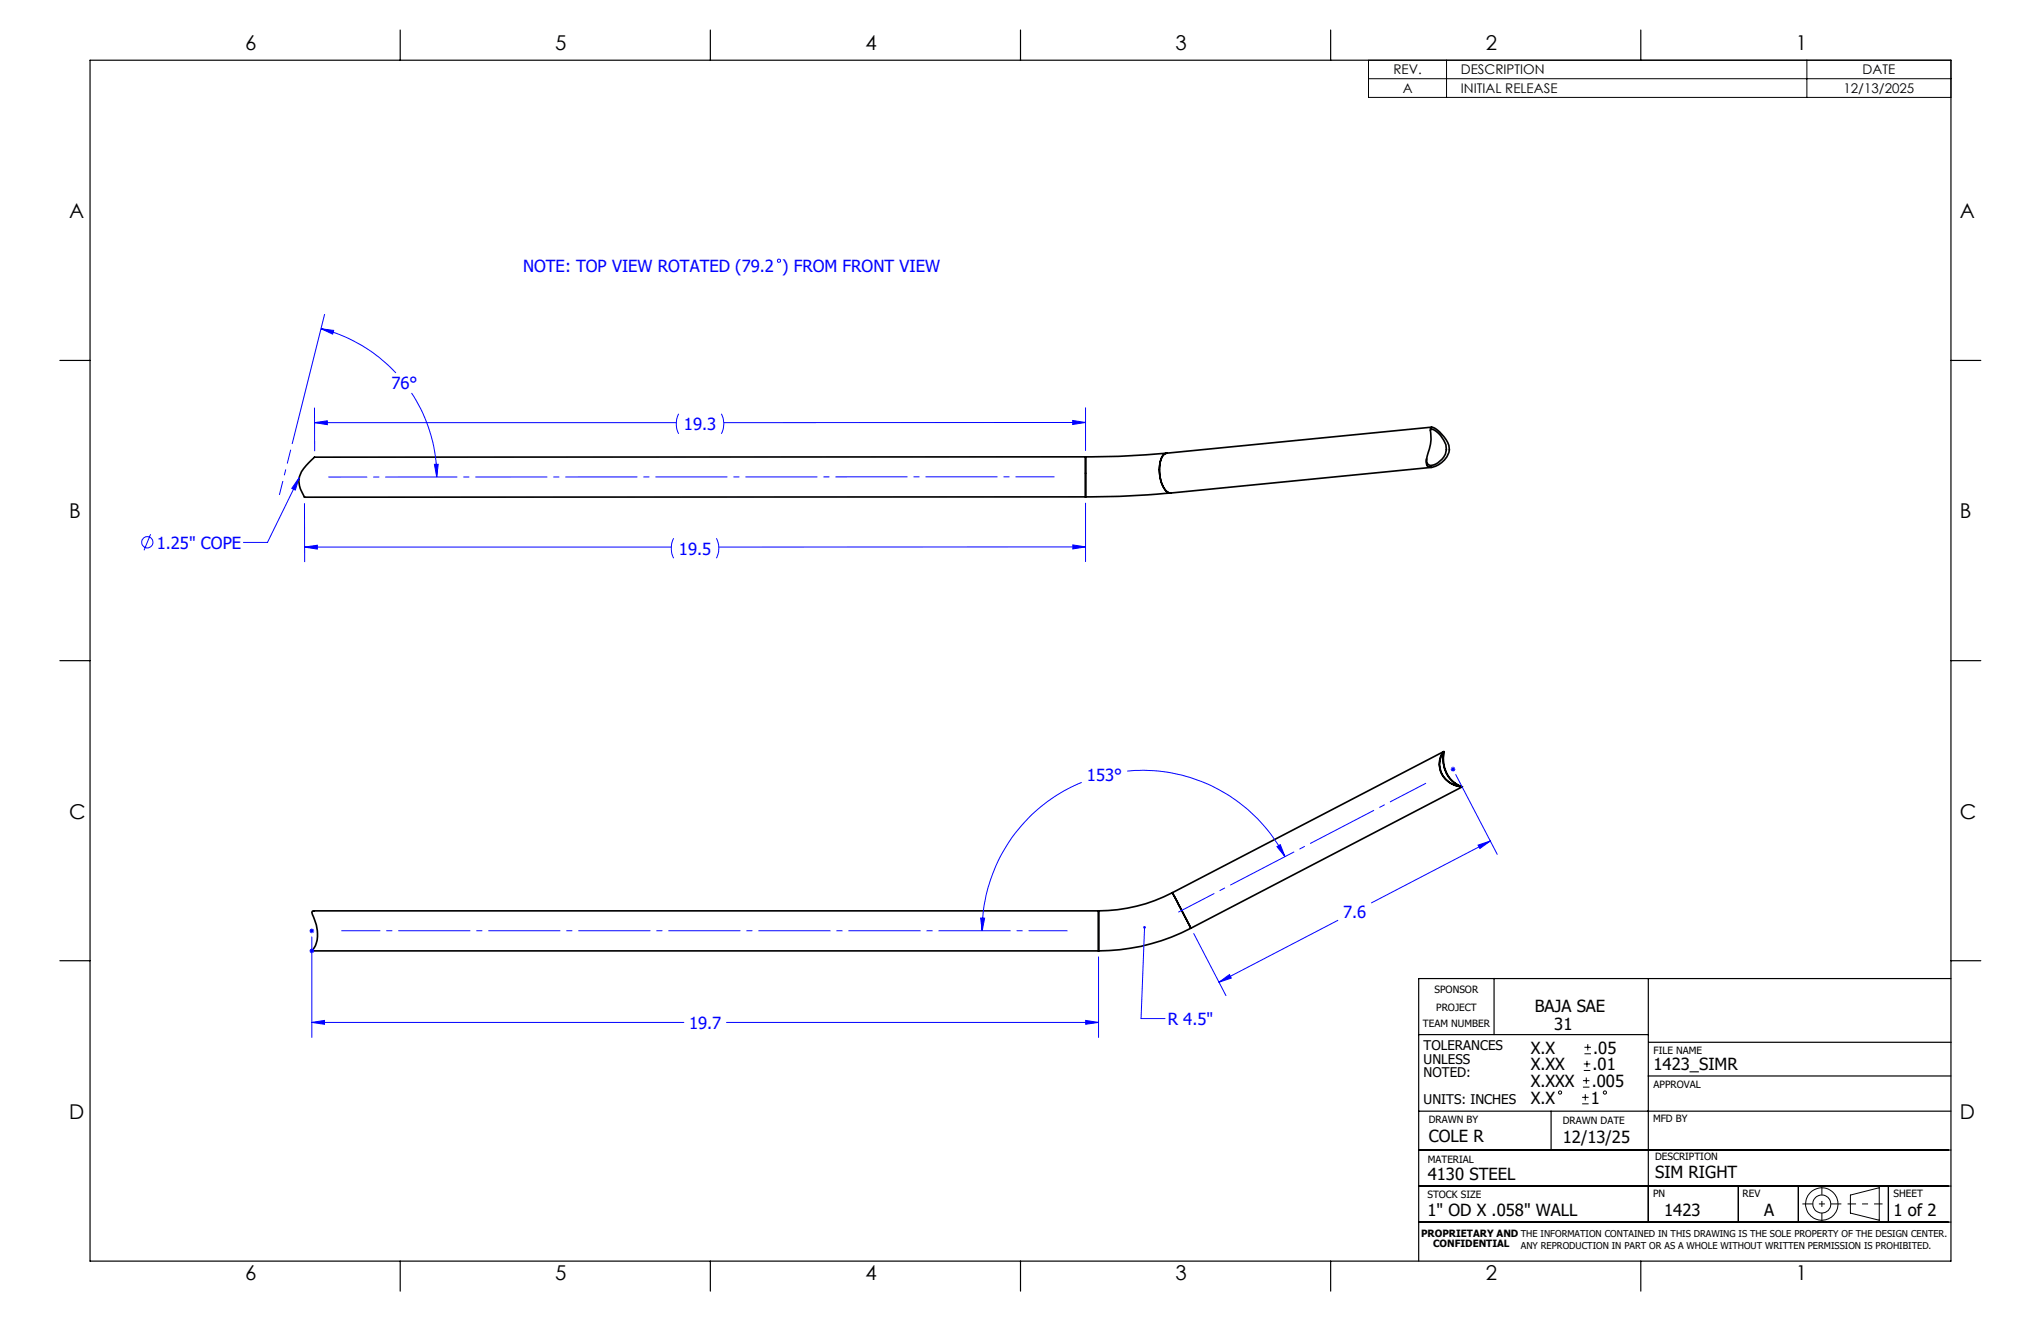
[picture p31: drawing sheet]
<svg xmlns="http://www.w3.org/2000/svg" width="432mm" height="279mm" viewBox="0 0 432 279" stroke-linecap="round" stroke-linejoin="round" font-family="sans-serif">
<defs><g id="words">
<g font-size="4.3">
<text x="51.9" y="10.7">6</text>
<text x="117.5" y="10.7">5</text>
<text x="183.1" y="10.7">4</text>
<text x="248.7" y="10.7">3</text>
<text x="314.3" y="10.7">2</text>
<text x="379.9" y="10.7">1</text>
<text x="14.6" y="46.1">A</text>
<text x="414.7" y="46.1">A</text>
<text x="14.6" y="109.6">B</text>
<text x="414.7" y="109.6">B</text>
<text x="14.6" y="173.1">C</text>
<text x="414.7" y="173.1">C</text>
<text x="14.6" y="236.6">D</text>
<text x="414.7" y="236.6">D</text>
<text x="51.9" y="270.8">6</text>
<text x="117.5" y="270.8">5</text>
<text x="183.1" y="270.8">4</text>
<text x="248.7" y="270.8">3</text>
<text x="314.3" y="270.8">2</text>
<text x="379.9" y="270.8">1</text>
</g>
<g font-size="3.5" fill="#00f">
<text x="110.6" y="57.5">NOTE: TOP VIEW ROTATED (79.2 ) FROM FRONT VIEW</text>
<text x="82.8" y="82.4">76°</text>
<text x="144.7" y="91">19.3</text>
<text x="33.1" y="116.1">1.25&quot; COPE</text>
<text x="143.6" y="117.3">19.5</text>
<text x="230" y="165.3">153°</text>
<text x="284.2" y="194.2">7.6</text>
<text x="145.8" y="217.6">19.7</text>
<text x="247.1" y="216.8">R 4.5&quot;</text>
</g>
<g font-size="3.5">
<text x="324.7" y="214">BAJA SAE</text>
<text x="328.8" y="217.9">31</text>
<text x="323.8" y="222.9">X.X</text>
<text x="323.8" y="226.4">X.XX</text>
<text x="336.9" y="226.4">.01</text>
<text x="337.1" y="222.9">.05</text>
<text x="349.8" y="226.4">1423_SIMR</text>
<text x="323.8" y="229.9">X.XXX</text>
<text x="323.8" y="233.5">X.X</text>
<text x="336.6" y="233.5">1</text>
<text x="336.8" y="229.9">.005</text>
<text x="302.3" y="241.5">COLE R</text>
<text x="330.6" y="241.7">12/13/25</text>
<text x="302.1" y="249.7">4130 STEEL</text>
<text x="350.1" y="249.1">SIM RIGHT</text>
<text x="302" y="257.2">1&quot; OD X .058&quot; WALL</text>
<text x="352.1" y="257.2">1423</text>
<text x="373.2" y="257.2">A</text>
<text x="400.6" y="257.1">1 of 2</text>
</g>
<g font-size="2.8">
<text x="294.8" y="15.7">REV.</text>
<text x="309.1" y="15.7">DESCRIPTION</text>
<text x="394.1" y="15.7">DATE</text>
<text x="296.8" y="19.7">A</text>
<text x="309.1" y="19.7">INITIAL RELEASE</text>
<text x="390" y="19.7">12/13/2025</text>
<text x="301.2" y="222.2">TOLERANCES</text>
<text x="301.2" y="225">UNLESS</text>
<text x="301.2" y="227.8">NOTED:</text>
<text x="301.2" y="233.5">UNITS: INCHES</text>
</g>
<g font-size="2.1">
<text x="303.5" y="210">SPONSOR</text>
<text x="303.8" y="213.9">PROJECT</text>
<text x="301" y="217.3">TEAM NUMBER</text>
<text x="349.8" y="222.9">FILE NAME</text>
<text x="349.8" y="230.2">APPROVAL</text>
<text x="302.3" y="237.5">DRAWN BY</text>
<text x="330.6" y="237.7">DRAWN DATE</text>
<text x="349.7" y="237.3">MFD BY</text>
<text x="302.1" y="245.9">MATERIAL</text>
<text x="350.1" y="245.4">DESCRIPTION</text>
<text x="302" y="253.3">STOCK SIZE</text>
<text x="349.7" y="253.3">PN</text>
<text x="368.7" y="253.2">REV</text>
<text x="400.6" y="253.2">SHEET</text>
<text x="300.7" y="261.6">PROPRIETARY AND THE INFORMATION CONTAINED IN THIS DRAWING IS THE SOLE PROPERTY OF THE DESIGN CENTER.</text>
<text x="303.2" y="263.8">CONFIDENTIAL</text>
</g>
<text font-size="2" x="321.8" y="264.2">ANY REPRODUCTION IN PART OR AS A WHOLE WITHOUT WRITTEN PERMISSION IS PROHIBITED.</text>
</g></defs>
<g fill="none" stroke="#000" stroke-width=".35">
<path d="M229.7 96.6v8.5M229.7 96.6l-163.2 .1-1.1 1.1a5 5 0 0 0-1.9 5.6l.9 1.8 165.3-.1M246.8 95.8l-2.6 .3a156 156 0 0 1-14.5 .5M246.8 95.8a2.22 2.22 0 0 0-1.4 2.2 7.2 7.2 0 0 0 1.4 6l.8 .3M246.8 95.8a1.95 1.95 0 0 0-1.3 1.9 7.7 7.7 0 0 0 1.2 6.1l.9 .5M302.6 91a.91 .91 0 0 1 1.3 .3 5.4 5.4 0 0 1 2.1 3.8 3.9 3.9 0 0 1-3.4 3.4 1.15 1.15 0 0 1-.8-1.5M302.9 90.3a6.3 6.3 0 0 1 3.6 3.9 4 4 0 0 1-2.8 4.4l-.7 .2-.9-.1a2.18 2.18 0 0 1-.2-2.3 11 11 0 0 0 .7-5.8zM302.9 90.3l-56.1 5.5M302.9 98.8l-55.3 5.5M247.6 104.3l-1 .1a186.7 186.7 0 0 1-16.9 .7M305.1 159.6l.2-.1a6.5 6.5 0 0 0 3.5 6.8 4.5 4.5 0 0 1-3.7-6.7zM305.4 159h.1a6.1 6.1 0 0 0 3.9 7.4 4.7 4.7 0 0 1-4.3-2.5 4.7 4.7 0 0 1 .3-4.9z"/>
<path d="M305.4 159l-57.4 29.8M309.4 166.4l-57.4 29.9M66.4 192.7h-.3l-.1 .3a9.7 9.7 0 0 1 .9 6.5l-.2 .5-.7 1.1h166.4M66.4 192.7h166M232.4 192.7v8.4M248 188.8a34.1 34.1 0 0 1-15.6 3.9M248 188.8l4 7.5M252 196.3a42.8 42.8 0 0 1-19.6 4.8"/>
</g>
<g fill="none" stroke="#00f" stroke-width=".21">
<path d="M67.9 69.5l2.7 .4-.2 .8zM67.9 69.5a32.2 32.2 0 0 1 15.8 9.4M68.7 66.4l-6.9 27.5M66.5 89.4l2.8-.4v.8zM66.5 86.2l.1 9.2M66.5 89.4h76.6M87.1 83.1a32.4 32.4 0 0 1 5.3 17.8M91.9 98.2h.8l-.3 2.7zM143.6 87.5a4.8 4.8 0 0 0 0 4.3M152.6 87.5a4.5 4.5 0 0 1 0 4.3M226.9 88.9l2.8 .5-2.8 .4zM229.7 86.2v9.2"/>
<path d="M229.7 89.4h-76.6M31.9 113l-1.4 3.4M63.3 101l-.8 2.6-.8-.3zM63.3 101l-6.7 13.7h-5.1M64.4 115.7l2.7-.4v.8zM64.4 106.4l.1 12.5M64.4 115.7h77.6M142.5 113.8a4.8 4.8 0 0 0 0 4.3M151.6 113.8a4.5 4.5 0 0 1 0 4.3M227 115.3l2.7 .4-2.7 .4zM229.7 106.4v12.5M229.7 115.7h-77.6"/>
<path d="M228.8 165.5a33.9 33.9 0 0 0-21 31.4M238.5 163.1a34 34 0 0 1 33.4 18.1M270.2 179.1l.7-.5 1 2.6zM306.9 162.7h1M307.1 162.3l.7 .8M307.4 162.2v1M307.8 162.3l-.7 .8M308 163.8l8.8 16.9M312.7 178.8l2.6-.9-2.2 1.6zM315.3 177.9l-25.1 13.1M65.5 196.9h1M65.6 196.5l.7 .7"/>
<path d="M66 196.4v1M66 198.2v21.2M66.3 196.5l-.7 .7M207.5 194.2h.8l-.5 2.7zM242.1 196.1l-.7 19.3h5.1M252.6 197.4l6.8 13.2M283 194.7l-25.1 13.1M65.5 201.1h1M65.6 200.8l.7 .7M66 216.3l2.7-.5v.8zM66 216.3h78.7M66.3 200.8l-.7 .7"/>
<path d="M153.7 216.3h78.7M229.7 215.8l2.7 .5-2.7 .3zM232.4 202.4v17M257.9 207.8l2.2-1.7 .4 .8z"/>
<circle cx="164.8" cy="55.1" r=".35"/>
<circle cx="31.2" cy="114.7" r="1.18"/>
</g>
<g fill="none" stroke="#000" stroke-width=".21">
<path d="M289.5 12.7h123.2v7.9h-123.2zM289.5 16.7h123.2M306 12.7v7.9M382.3 12.7v7.9M334.7 233.5h1.4M334.7 232.1h1.4M334.9 229.9h1.4M334.9 228.6h1.4M335.1 226.4h1.3M335.1 225h1.3M335.2 222.9h1.4M335.2 221.5h1.4"/>
<path d="M335.4 231.4v1.4M335.6 227.9v1.3M335.7 224.4v1.3M335.9 220.8v1.4M391.5 252.8l6.1-1.6v6.9l-6.1-1.5z"/>
<circle cx="330" cy="231.1" r=".34"/>
<circle cx="339.5" cy="231.1" r=".34"/>
<circle cx="385.4" cy="254.6" r="1.9"/>
<circle cx="385.4" cy="254.7" r="3.4"/>
</g>
<path d="M381.3 254.6h8.3" fill="none" stroke="#000" stroke-width=".21" stroke-dasharray="15.2 1.3 1.3 1.3" stroke-dashoffset="13" stroke-linecap="butt"/>
<path d="M385.4 250.8v7.7" fill="none" stroke="#000" stroke-width=".21" stroke-dasharray="15.2 1.3 1.3 1.3" stroke-dashoffset="13.3" stroke-linecap="butt"/>
<path d="M390.9 254.6h7.4" fill="none" stroke="#000" stroke-width=".21" stroke-dasharray="15.2 1.3 1.3 1.3" stroke-dashoffset="13.4" stroke-linecap="butt"/>
<path d="M69.5 100.9l153.6-.1M72.2 196.9h153.6" fill="none" stroke="#00f" stroke-width=".21" stroke-dasharray="15.2 1.3 1.3 1.3" stroke-dashoffset="7" stroke-linecap="butt"/>
<path d="M249.3 192.9l52.4-27.2" fill="none" stroke="#00f" stroke-width=".21" stroke-dasharray="15.2 1.3 1.3 1.3" stroke-dashoffset="6.7" stroke-linecap="butt"/>
<path d="M61.5 95.1l-2.4 9.6" fill="none" stroke="#00f" stroke-width=".21" stroke-dasharray="15.2 1.3 1.3 1.3" stroke-dashoffset="12.2" stroke-linecap="butt"/>
<g fill="none" stroke="#000" stroke-width=".25">
<path d="M19 12.7h393.7v254h-393.7zM84.7 6.4v6.3M150.3 6.4v6.3M215.9 6.4v6.3M281.5 6.4v6.3M347.1 6.4v6.3M12.7 76.2h6.3M412.7 76.2h6.4M12.7 139.7h6.3M412.7 139.7h6.4M12.7 203.2h6.3M300.1 218.8h48.6"/>
<path d="M316.1 206.9v11.9M348.7 207v51.5M412.7 207h-112.6v59.7M412.7 203.2h6.4M300.1 235h112.6M328.2 235v8.2M348.7 227.6h64M348.8 220.5h64M300.1 258.5h112.6M300.1 250.9h112.6M300.1 243.2h112.6M367.8 250.9v7.6"/>
<path d="M380.5 250.9v7.6M399.5 250.9v7.6M84.7 266.7v6.4M150.3 266.7v6.4M215.9 266.7v6.4M281.5 266.7v6.4M347.1 266.7v6.4"/>
</g>
<g fill="#00f">
<path d="M270.2 179.1l.7-.5 1 2.6zM207.5 194.2h.8l-.5 2.7zM241.9 195.9a.28 .28 0 0 0 .1 .5 .28 .28 0 0 0 .4-.2 .28 .28 0 0 0-.3-.3v.2v-.2zM63.3 101l-.8 2.6-.8-.3z"/>
<path d="M66 216.3l2.7-.5v.8zM229.7 215.8l2.7 .5-2.7 .3zM312.7 178.8l2.6-.9-2.2 1.6zM257.9 207.8l2.2-1.7 .4 .8z"/>
<path d="M67.9 69.5l2.5 1.2 .2-.8zM91.9 98.2l.5 2.7 .3-2.7zM64.4 115.7l2.7-.4v.8zM227 115.3l2.7 .4-2.7 .4zM226.9 88.9l2.8 .5-2.8 .4zM66.5 89.4l2.8-.4v.8z"/>
</g>
<use href="#words"/>
</svg>
